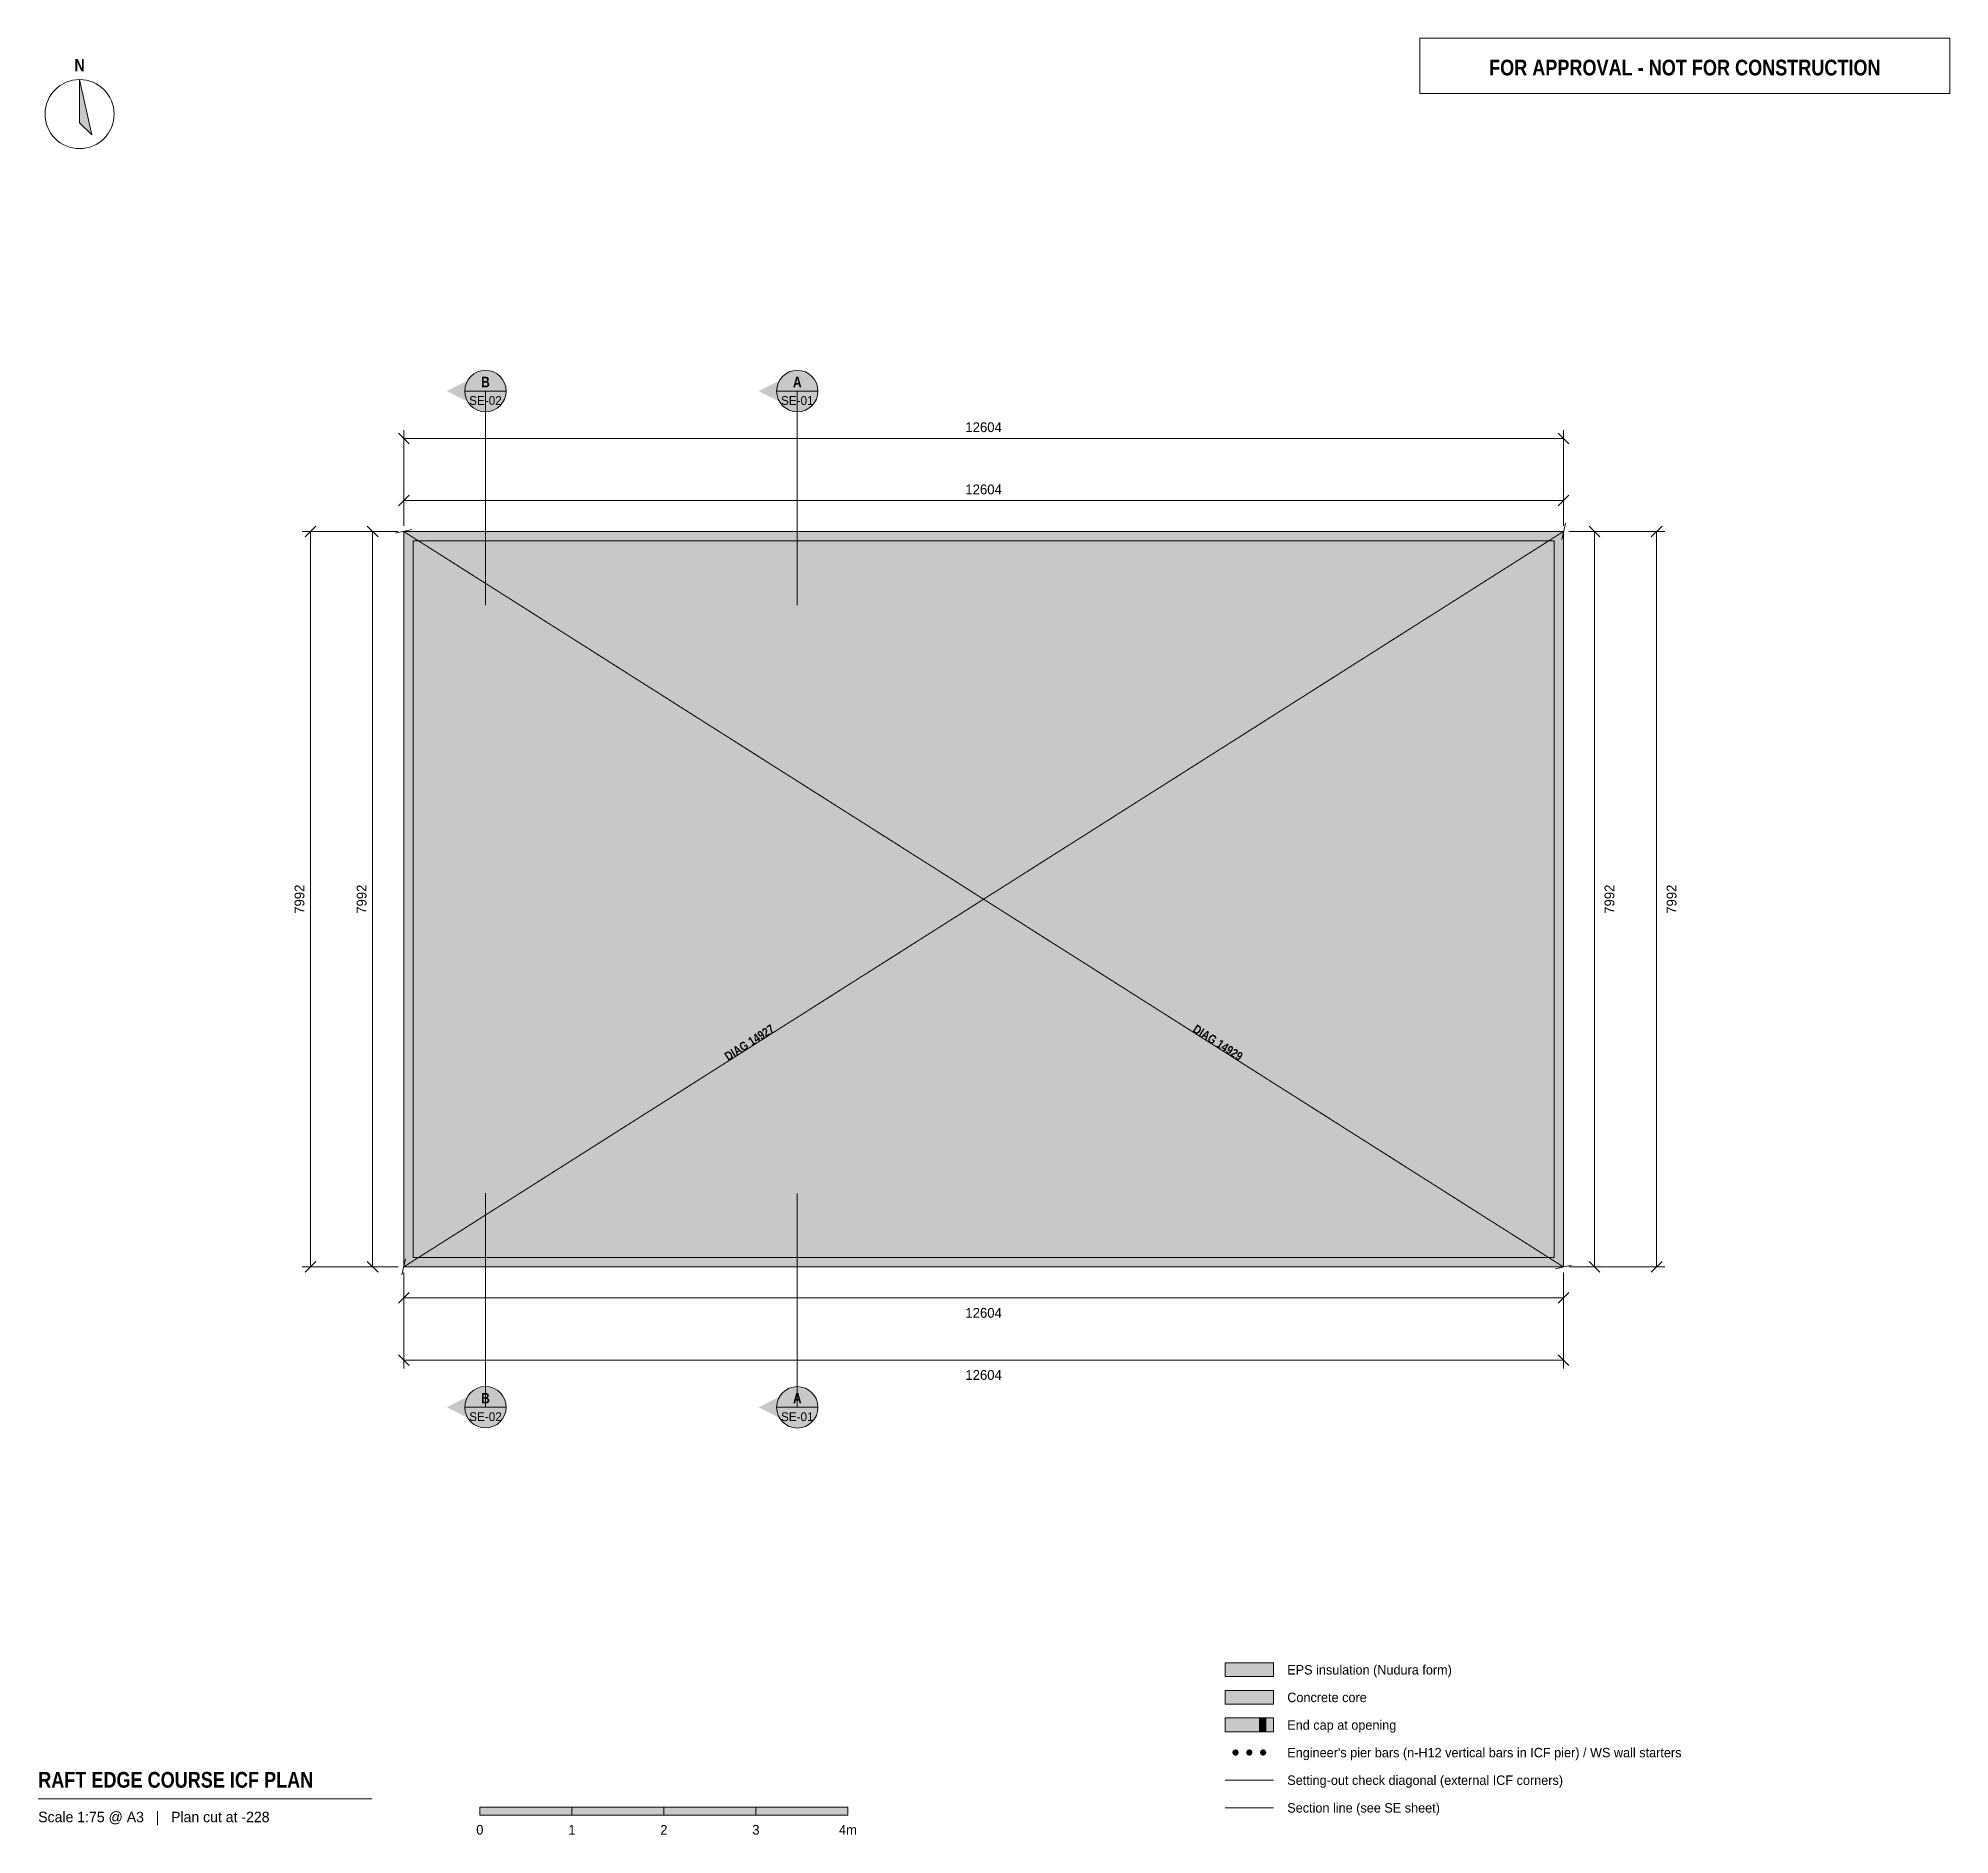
# Model space of a CAD drawing. Header units: millimetres. Extents: x -3973 to 16802, y -6171 to 13353.
import ezdxf
from ezdxf.enums import TextEntityAlignment as Align

# ---------------------------------------------------------------- set-up
doc = ezdxf.new("R2010")
doc.units = ezdxf.units.MM
doc.linetypes.add('DASHED', pattern=[1.524, 1.27, -0.254])
for name, color, linetype in [('FILL-C_9E1A1A', 7, 'Continuous'), ('FILL-C_B2B2B5', 7, 'Continuous'), ('FILL-EPS', 7, 'Continuous'), ('FILL-INK', 7, 'Continuous'), ('FILL-RED', 7, 'Continuous'), ('FILL-TEAL_DK', 7, 'Continuous'), ('FILL-WHITE', 7, 'Continuous'), ('LINE-C_85297A', 7, 'Continuous'), ('LINE-C_85297A-DASH', 7, 'DASHED'), ('LINE-INK', 7, 'Continuous'), ('LINE-RED', 7, 'Continuous'), ('LINE-RED-DASH', 7, 'DASHED'), ('LINE-STEEL_GREY', 7, 'Continuous'), ('LINE-TEAL_DK', 7, 'Continuous'), ('TEXT-C_85297A', 7, 'Continuous'), ('TEXT-INK', 7, 'Continuous'), ('TEXT-RED', 7, 'Continuous'), ('TEXT-STEEL_GREY', 7, 'Continuous')]:
    doc.layers.add(name, color=color, linetype=linetype)
doc.styles.add('OpenSansCondensed-Bold', font='OpenSansCondensed-Bold.ttf')

msp = doc.modelspace()

# ---------------------------------------------------------------- hatches: boundary and pattern name
at = {"layer": 'FILL-C_9E1A1A', "true_color": 0x9e1a1a}
h = msp.add_hatch(color=256, dxfattribs=at)
h.dxf.hatch_style = 1
h.paths.add_polyline_path([(9074, -5277), (9072, -5269), (9069, -5261), (9064, -5254), (9057, -5248), (9049, -5245), (9040, -5244), (9031, -5245), (9023, -5248), (9016, -5254), (9011, -5261), (9007, -5269), (9006, -5277), (9007, -5286), (9011, -5294), (9016, -5301), (9023, -5307), (9031, -5310), (9040, -5311), (9049, -5310), (9057, -5307), (9064, -5301), (9069, -5294), (9072, -5286)])
h = msp.add_hatch(color=256, dxfattribs=at)
h.dxf.hatch_style = 1
h.paths.add_polyline_path([(9224, -5277), (9222, -5269), (9219, -5261), (9214, -5254), (9207, -5248), (9199, -5245), (9190, -5244), (9181, -5245), (9173, -5248), (9166, -5254), (9161, -5261), (9157, -5269), (9156, -5277), (9157, -5286), (9161, -5294), (9166, -5301), (9173, -5307), (9181, -5310), (9190, -5311), (9199, -5310), (9207, -5307), (9214, -5301), (9219, -5294), (9222, -5286)])
h = msp.add_hatch(color=256, dxfattribs=at)
h.dxf.hatch_style = 1
h.paths.add_polyline_path([(9374, -5277), (9372, -5269), (9369, -5261), (9364, -5254), (9357, -5248), (9349, -5245), (9340, -5244), (9331, -5245), (9323, -5248), (9316, -5254), (9311, -5261), (9307, -5269), (9306, -5277), (9307, -5286), (9311, -5294), (9316, -5301), (9323, -5307), (9331, -5310), (9340, -5311), (9349, -5310), (9357, -5307), (9364, -5301), (9369, -5294), (9372, -5286)])
at = {"layer": 'FILL-C_B2B2B5', "true_color": 0xb2b2b5}
h = msp.add_hatch(color=256, dxfattribs=at)
h.dxf.hatch_style = 1
h.paths.add_polyline_path([(8927, -4752), (9452, -4752), (9452, -4602), (8927, -4602)])
at = {"layer": 'FILL-EPS', "true_color": 0xccffff}
h = msp.add_hatch(color=256, dxfattribs=at)
h.dxf.hatch_style = 1
h.paths.add_polyline_path([(0, 7991), (12604, 7991), (12604, 0), (0, 0)])
h.paths.add_polyline_path([(12502, 102), (12502, 7890), (102, 7890), (102, 102)], flags=0)
h = msp.add_hatch(color=256, dxfattribs=at)
h.dxf.hatch_style = 1
h.paths.add_polyline_path([(8927, -4452), (9452, -4452), (9452, -4302), (8927, -4302)])
h = msp.add_hatch(color=256, dxfattribs=at)
h.dxf.hatch_style = 1
h.paths.add_polyline_path([(8927, -5052), (9452, -5052), (9452, -4902), (8927, -4902)])
at = {"layer": 'FILL-INK', "true_color": 0x14141a}
h = msp.add_hatch(color=256, dxfattribs=at)
h.dxf.hatch_style = 1
h.paths.add_polyline_path([(-3523, 12903), (-3391, 12303), (-3523, 12434)])
h = msp.add_hatch(color=256, dxfattribs=at)
h.dxf.hatch_style = 1
h.paths.add_polyline_path([(827, -5960), (1827, -5960), (1827, -5870), (827, -5870)])
h = msp.add_hatch(color=256, dxfattribs=at)
h.dxf.hatch_style = 1
h.paths.add_polyline_path([(2827, -5960), (3827, -5960), (3827, -5870), (2827, -5870)])
at = {"layer": 'FILL-RED', "true_color": 0xb81a1f}
h = msp.add_hatch(color=256, dxfattribs=at)
h.dxf.hatch_style = 1
h.paths.add_polyline_path([(468, 9518), (888, 9304), (888, 9732)])
h = msp.add_hatch(color=256, dxfattribs=at)
h.dxf.hatch_style = 1
h.paths.add_polyline_path([(3857, 9518), (4277, 9304), (4277, 9731)])
h = msp.add_hatch(color=256, dxfattribs=at)
h.dxf.hatch_style = 1
h.paths.add_polyline_path([(468, -1525), (888, -1739), (888, -1311)])
h = msp.add_hatch(color=256, dxfattribs=at)
h.dxf.hatch_style = 1
h.paths.add_polyline_path([(3857, -1526), (4277, -1739), (4277, -1312)])
at = {"layer": 'FILL-TEAL_DK', "true_color": 0x006b5c}
h = msp.add_hatch(color=256, dxfattribs=at)
h.dxf.hatch_style = 1
h.paths.add_polyline_path([(9302, -5052), (9370, -5052), (9370, -4902), (9302, -4902)])
at = {"layer": 'FILL-WHITE', "true_color": 0xffffff}
h = msp.add_hatch(color=256, dxfattribs=at)
h.dxf.hatch_style = 1
h.paths.add_polyline_path([(1113, 9518), (1105, 9576), (1083, 9631), (1047, 9677), (1001, 9713), (946, 9736), (888, 9743), (830, 9736), (776, 9713), (729, 9677), (693, 9631), (671, 9576), (663, 9518), (671, 9460), (693, 9406), (729, 9359), (776, 9323), (830, 9301), (888, 9293), (946, 9301), (1001, 9323), (1047, 9359), (1083, 9406), (1105, 9460)])
h = msp.add_hatch(color=256, dxfattribs=at)
h.dxf.hatch_style = 1
h.paths.add_polyline_path([(4502, 9518), (4494, 9576), (4472, 9630), (4436, 9677), (4390, 9713), (4335, 9735), (4277, 9743), (4219, 9735), (4164, 9713), (4118, 9677), (4082, 9630), (4060, 9576), (4052, 9518), (4060, 9459), (4082, 9405), (4118, 9359), (4164, 9323), (4219, 9300), (4277, 9293), (4335, 9300), (4390, 9323), (4436, 9359), (4472, 9405), (4494, 9459)])
h = msp.add_hatch(color=256, dxfattribs=at)
h.dxf.hatch_style = 1
h.paths.add_polyline_path([(3456, 2085), (4204, 2559), (4061, 2785), (3313, 2311)])
h = msp.add_hatch(color=256, dxfattribs=at)
h.dxf.hatch_style = 1
h.paths.add_polyline_path([(8401, 2558), (9149, 2084), (9292, 2310), (8544, 2784)])
h = msp.add_hatch(color=256, dxfattribs=at)
h.dxf.hatch_style = 1
h.paths.add_polyline_path([(1113, -1525), (1105, -1467), (1083, -1413), (1047, -1366), (1001, -1330), (946, -1308), (888, -1300), (830, -1308), (776, -1330), (729, -1366), (693, -1413), (671, -1467), (663, -1525), (671, -1583), (693, -1638), (729, -1684), (776, -1720), (830, -1742), (888, -1750), (946, -1742), (1001, -1720), (1047, -1684), (1083, -1638), (1105, -1583)])
h = msp.add_hatch(color=256, dxfattribs=at)
h.dxf.hatch_style = 1
h.paths.add_polyline_path([(4502, -1526), (4494, -1467), (4472, -1413), (4436, -1366), (4390, -1331), (4335, -1308), (4277, -1301), (4219, -1308), (4164, -1331), (4118, -1366), (4082, -1413), (4060, -1467), (4052, -1526), (4060, -1584), (4082, -1638), (4118, -1685), (4164, -1720), (4219, -1743), (4277, -1751), (4335, -1743), (4390, -1720), (4436, -1685), (4472, -1638), (4494, -1584)])
h = msp.add_hatch(color=256, dxfattribs=at)
h.dxf.hatch_style = 1
h.paths.add_polyline_path([(1827, -5960), (2827, -5960), (2827, -5870), (1827, -5870)])
h = msp.add_hatch(color=256, dxfattribs=at)
h.dxf.hatch_style = 1
h.paths.add_polyline_path([(3827, -5960), (4827, -5960), (4827, -5870), (3827, -5870)])

# ---------------------------------------------------------------- linework, layer by layer
at = {"layer": 'LINE-C_85297A', "lineweight": 5}
for p, q in [((-90, 7974), (86, 8013)), ((12587, 7906), (12626, 8082)), ((-20, -88), (20, 88)), ((12518, -21), (12693, 18))]:
    msp.add_line(p, q, dxfattribs=at)
at = {"layer": 'LINE-C_85297A-DASH', "lineweight": 5}
for p, q in [((-2, 7993), (12605, -1)), ((0, 0), (12607, 7994)), ((8927, -5577), (9452, -5577))]:
    msp.add_line(p, q, dxfattribs=at)
at = {"layer": 'LINE-INK', "lineweight": 5}
for p, q in [((58, 8946), (-58, 9062)), ((0, 8052), (0, 9094)), ((12604, 9004), (0, 9004)), ((12662, 8946), (12546, 9062)), ((12604, 8052), (12604, 9094)), ((-58, 8271), (58, 8387)), ((0, 8052), (0, 8419)), ((0, 8329), (12604, 8329)), ((12546, 8271), (12662, 8387)), ((12604, 8052), (12604, 8419)), ((-60, 7991), (-1103, 7991)), ((-954, 8050), (-1071, 7933)), ((-1012, 7991), (-1012, 0)), ((-60, 7991), (-428, 7991)), ((-279, 7933), (-396, 8050)), ((-338, 0), (-338, 7991)), ((12664, 7991), (13032, 7991)), ((12664, 7991), (13706, 7991)), ((12883, 8050), (13000, 7933)), ((12942, 7991), (12942, 0)), ((13558, 7933), (13675, 8050)), ((13616, 0), (13616, 7991)), ((-60, 0), (-1103, 0)), ((-954, 58), (-1071, -58)), ((-60, 0), (-428, 0)), ((-279, -58), (-396, 58)), ((12664, 0), (13032, 0)), ((12664, 0), (13706, 0)), ((12883, 58), (13000, -58)), ((13558, -58), (13675, 58)), ((0, -60), (0, -428)), ((0, -60), (0, -1103)), ((12604, -60), (12604, -428)), ((12604, -60), (12604, -1103)), ((58, -279), (-58, -396)), ((12604, -338), (0, -338)), ((12662, -279), (12546, -396)), ((-58, -954), (58, -1071)), ((0, -1012), (12604, -1012)), ((12546, -954), (12662, -1071)), ((-3973, -5780), (-348, -5780))]:
    msp.add_line(p, q, dxfattribs=at)
for points in [[(-3523, 12903), (-3391, 12303), (-3523, 12434)], [(0, 0), (0, 7991), (12604, 7991), (12604, 0)], [(102, 102), (12502, 102), (12502, 7890), (102, 7890)], [(8927, -4452), (9452, -4452), (9452, -4302), (8927, -4302)], [(8927, -5052), (9452, -5052), (9452, -4902), (8927, -4902)], [(827, -5960), (1827, -5960), (1827, -5870), (827, -5870)], [(1827, -5960), (2827, -5960), (2827, -5870), (1827, -5870)], [(2827, -5960), (3827, -5960), (3827, -5870), (2827, -5870)], [(3827, -5960), (4827, -5960), (4827, -5870), (3827, -5870)]]:
    msp.add_lwpolyline(points, close=True, dxfattribs=at)
msp.add_circle((-3523, 12528), 375, dxfattribs=at)
at = {"layer": 'LINE-RED', "lineweight": 5}
for p, q in [((663, 9518), (1113, 9518)), ((4052, 9518), (4502, 9518)), ((663, -1525), (1113, -1525)), ((4052, -1526), (4502, -1526))]:
    msp.add_line(p, q, dxfattribs=at)
msp.add_lwpolyline([(11043, 12753), (16802, 12753), (16802, 13353), (11043, 13353)], close=True, dxfattribs=at)
for centre in [(888, 9518), (4277, 9518), (888, -1525), (4277, -1526)]:
    msp.add_circle(centre, 225, dxfattribs=at)
at = {"layer": 'LINE-RED-DASH', "lineweight": 5}
for p, q in [((888, 9518), (888, 7193)), ((4277, 9518), (4277, 7193)), ((888, -1525), (888, 800)), ((4277, -1526), (4277, 799)), ((8927, -5877), (9452, -5877))]:
    msp.add_line(p, q, dxfattribs=at)
at = {"layer": 'LINE-STEEL_GREY', "lineweight": 5}
msp.add_lwpolyline([(8927, -4752), (9452, -4752), (9452, -4602), (8927, -4602)], close=True, dxfattribs=at)
at = {"layer": 'LINE-TEAL_DK', "lineweight": 5}
msp.add_lwpolyline([(9302, -5052), (9370, -5052), (9370, -4902), (9302, -4902)], close=True, dxfattribs=at)

# ---------------------------------------------------------------- texts
at = {"layer": 'TEXT-C_85297A', "style": 'OpenSansCondensed-Bold'}
for s, rotation, p in [('DIAG 14927', 32.3795, (3782, 2398)), ('DIAG 14929', -32.3805, (8823, 2397))]:
    msp.add_text(s, height=95.2, rotation=rotation, dxfattribs=at).set_placement(p, align=Align.CENTER)
at = {"layer": 'TEXT-INK', "style": 'OpenSansCondensed-Bold'}
msp.add_text('N', height=133, dxfattribs=at).set_placement((-3523, 12993), align=Align.CENTER)
at = {"layer": 'TEXT-INK'}
for s, height, p in [('12604', 106.7, (6302, 9072)), ('12604', 106.7, (6302, 8396)), ('12604', 106.7, (6302, -553)), ('12604', 106.7, (6302, -1228)), ('0', 105, (827, -6170)), ('1', 105, (1827, -6170)), ('2', 105, (2827, -6170)), ('3', 105, (3827, -6170)), ('4m', 104.8, (4827, -6170))]:
    msp.add_text(s, height=height, dxfattribs=at).set_placement(p, align=Align.CENTER)
for p in [(-1080, 3996), (-405, 3996), (13157, 3996), (13832, 3996)]:
    msp.add_text('7992', height=106.7, rotation=90, dxfattribs=at).set_placement(p, align=Align.CENTER)
for s, p in [('EPS insulation (Nudura form)', (9602, -4430)), ('Concrete core', (9602, -4730)), ('End cap at opening', (9602, -5030)), ("Engineer's pier bars (n-H12 vertical bars in ICF pier) / WS wall starters", (9602, -5330)), ('Setting-out check diagonal (external ICF corners)', (9602, -5630)), ('Section line (see SE sheet)', (9602, -5930))]:
    msp.add_text(s, height=102.87, dxfattribs=at).set_placement(p)
at = {"layer": 'TEXT-INK', "style": 'OpenSansCondensed-Bold'}
msp.add_text('RAFT EDGE COURSE ICF PLAN', height=171.45, dxfattribs=at).set_placement((-3973, -5660))
at = {"layer": 'TEXT-RED', "style": 'OpenSansCondensed-Bold'}
for s, height, p in [('FOR APPROVAL - NOT FOR CONSTRUCTION', 171.45, (13923, 12948)), ('B', 114, (888, 9559)), ('A', 114, (4277, 9559)), ('B', 114, (888, -1484)), ('A', 114, (4277, -1484))]:
    msp.add_text(s, height=height, dxfattribs=at).set_placement(p, align=Align.CENTER)
at = {"layer": 'TEXT-RED'}
for s, p in [('SE-02', (888, 9368)), ('SE-01', (4277, 9368)), ('SE-02', (888, -1675)), ('SE-01', (4277, -1676))]:
    msp.add_text(s, height=95.2, dxfattribs=at).set_placement(p, align=Align.CENTER)
at = {"layer": 'TEXT-STEEL_GREY'}
msp.add_text('Scale 1:75 @ A3   |   Plan cut at -228', height=114.3, dxfattribs=at).set_placement((-3973, -6035))

doc.saveas('drawing.dxf')
